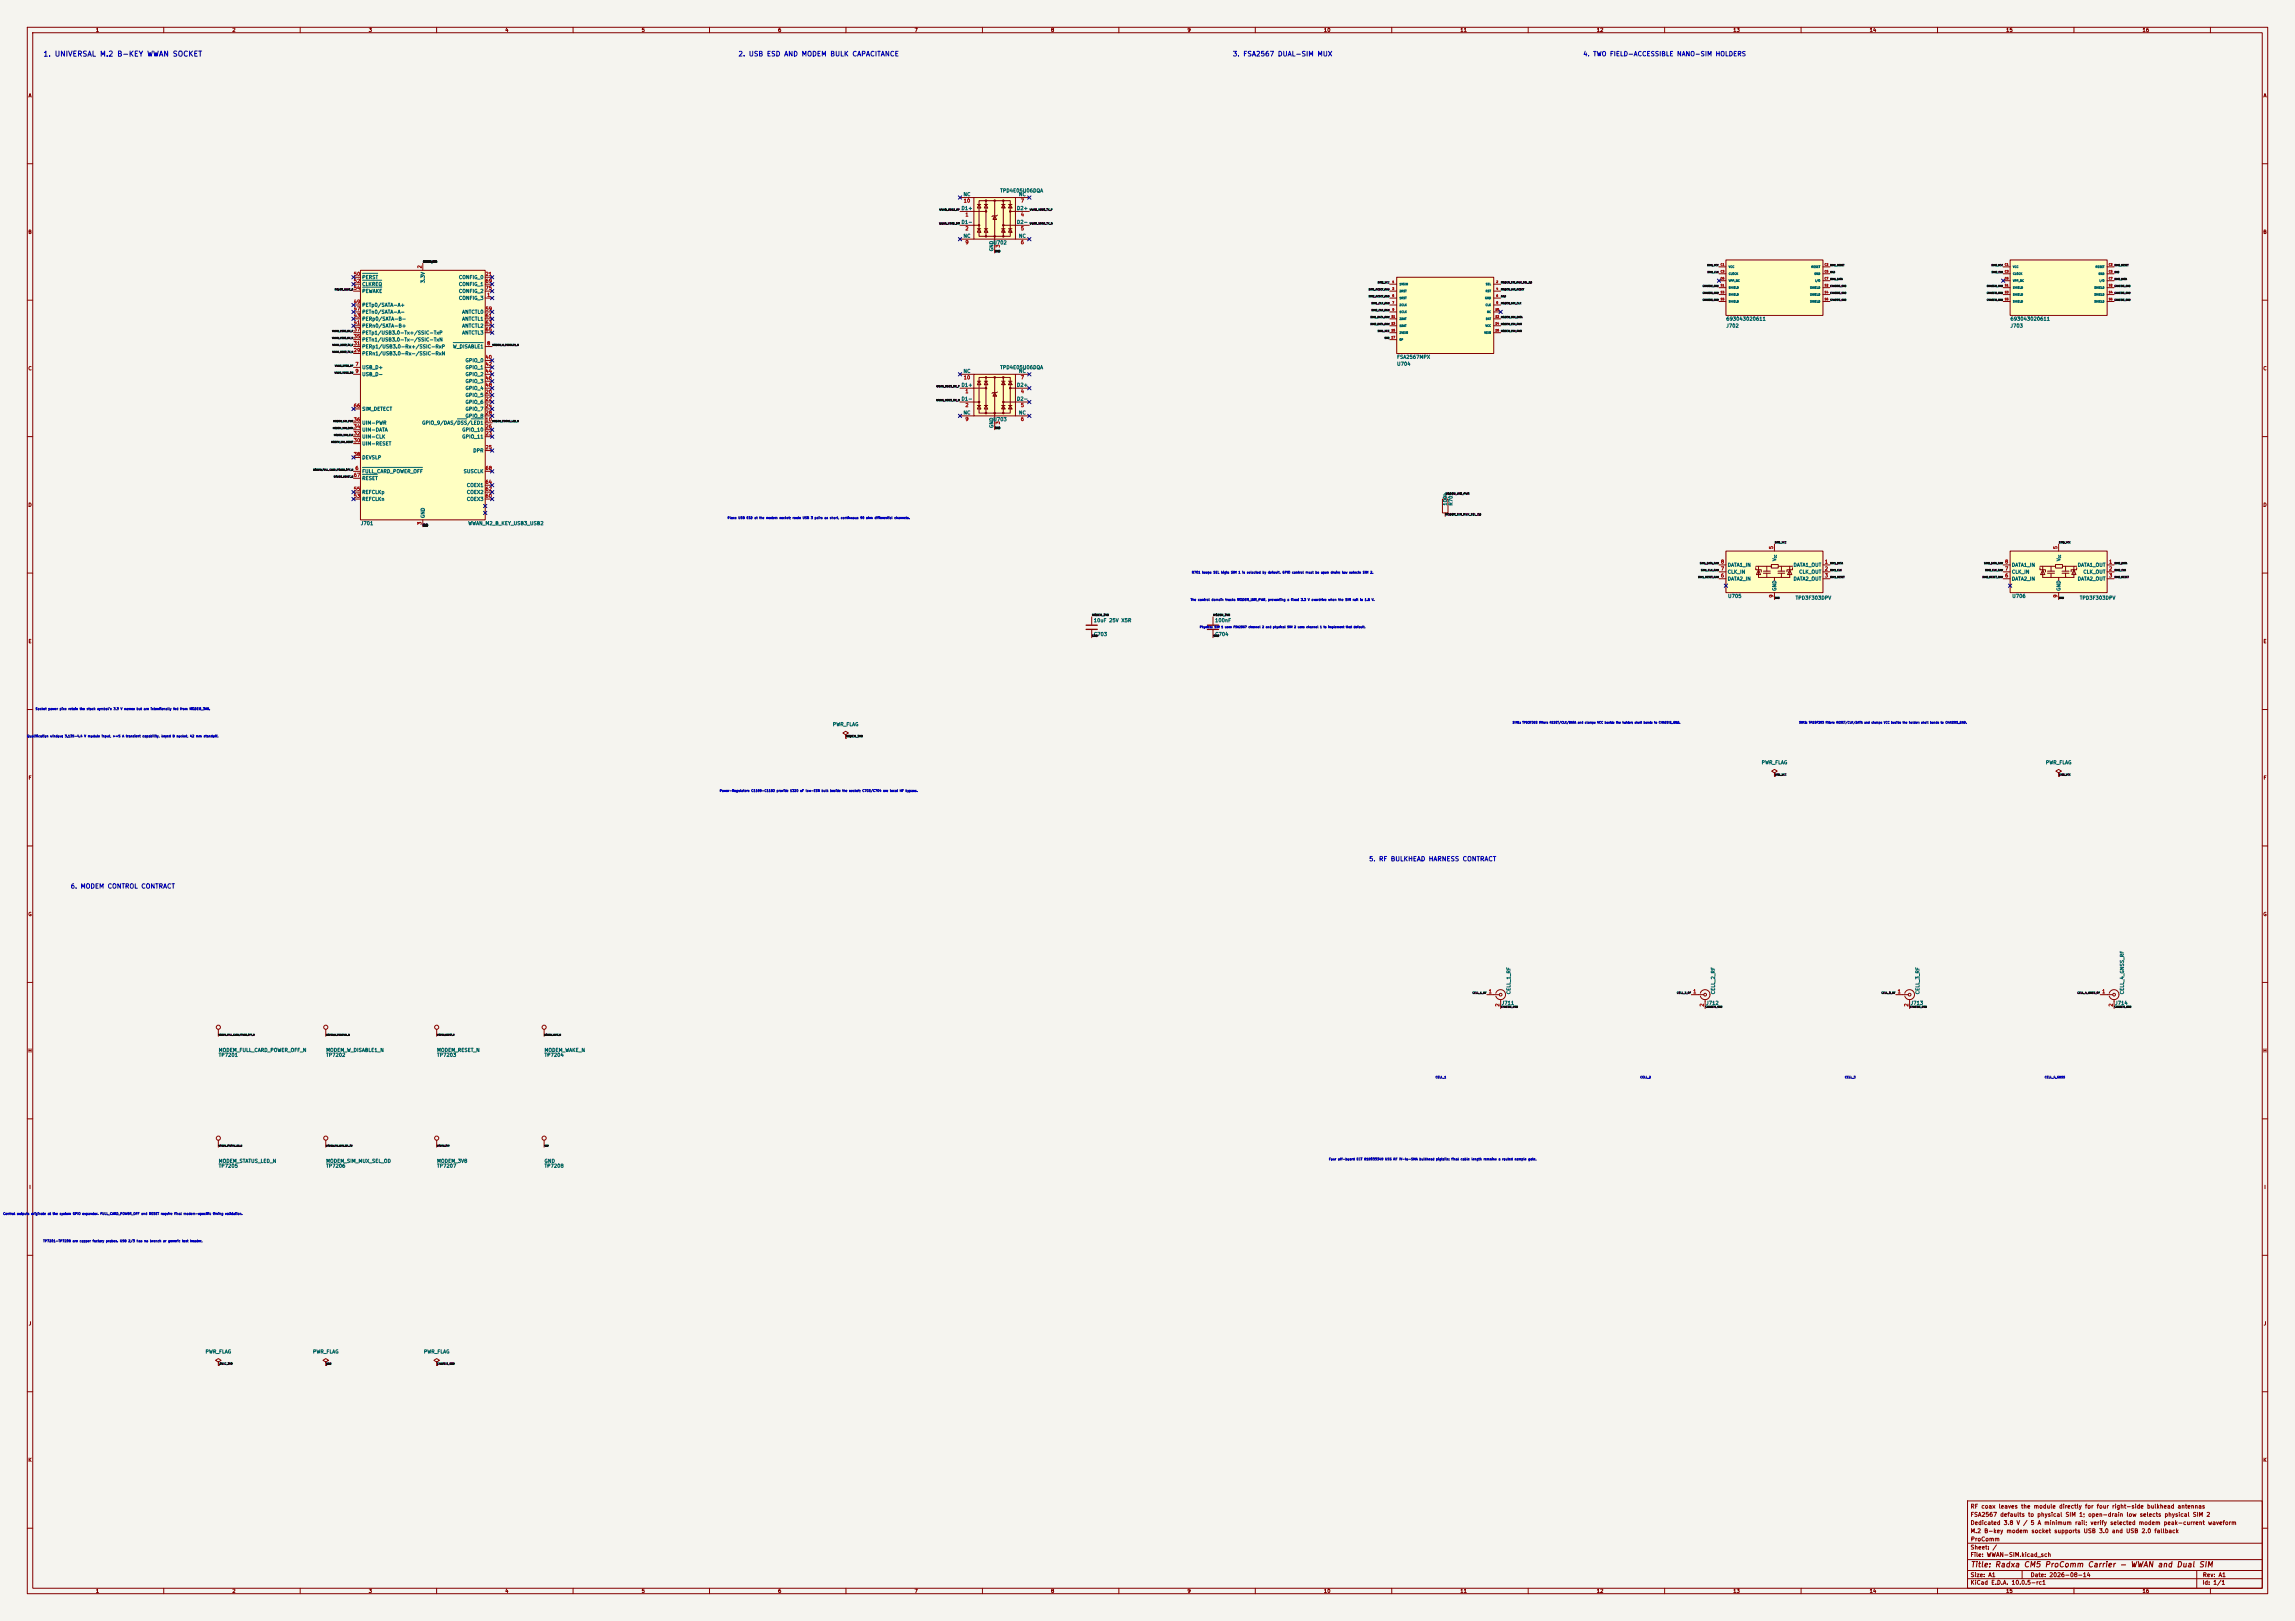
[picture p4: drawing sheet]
<svg xmlns="http://www.w3.org/2000/svg" width="841mm" height="594mm" viewBox="0 0 841 594" stroke-linecap="round" stroke-linejoin="round" font-family="sans-serif">
<defs><g id="words">
<text font-size="2" fill="#840000" x="722" y="574.8">Title: Radxa CM5 ProComm Carrier - WWAN and Dual SIM</text>
<text font-size="1.9" fill="#0000c2" x="15.7" y="21.2">1. UNIVERSAL M.2 B-KEY WWAN SOCKET</text>
<g font-size="1.7" fill="#0000c2">
<text x="270.4" y="21.1">2. USB ESD AND MODEM BULK CAPACITANCE</text>
<text x="451.6" y="21.1">3. FSA2567 DUAL-SIM MUX</text>
</g>
<g font-size="1.6" fill="#0000c2">
<text x="580" y="21">4. TWO FIELD-ACCESSIBLE NANO-SIM HOLDERS</text>
<text x="501.5" y="316">5. RF BULKHEAD HARNESS CONTRACT</text>
<text x="25.7" y="326">6. MODEM CONTROL CONTRACT</text>
</g>
<g font-size="1.5" fill="#840000">
<text x="721.9" y="556.1">FSA2567 defaults to physical SIM 1; open-drain low selects physical SIM 2</text>
<text x="721.9" y="553.1">RF coax leaves the module directly for four right-side bulkhead antennas</text>
<text x="721.9" y="562.1">M.2 B-key modem socket supports USB 3.0 and USB 2.0 fallback</text>
<text x="721.9" y="559.1">Dedicated 3.8 V / 5 A minimum rail; verify selected modem peak-current waveform</text>
<text x="721.9" y="568.1">Sheet: /</text>
<text x="722" y="565.1">ProComm</text>
<text x="721.9" y="570.8">File: WWAN-SIM.kicad_sch</text>
<text x="721.9" y="581">KiCad E.D.A. 10.0.5-rc1</text>
<text x="721.9" y="578.2">Size: A1</text>
<text x="743.9" y="578.2">Date: 2026-08-14</text>
<text x="806.9" y="581">Id: 1/1</text>
<text x="807" y="578.2">Rev: A1</text>
</g>
<g font-size="1.3" fill="#840000">
<text x="35" y="12">1</text>
<text x="85" y="12">2</text>
<text x="135" y="12">3</text>
<text x="185" y="12">4</text>
<text x="235" y="12">5</text>
<text x="285" y="12">6</text>
<text x="335" y="12">7</text>
<text x="385" y="12">8</text>
<text x="435" y="12">9</text>
<text x="485" y="12">10</text>
<text x="535" y="12">11</text>
<text x="585" y="12">12</text>
<text x="635" y="12">13</text>
<text x="685" y="12">14</text>
<text x="735" y="12">15</text>
<text x="785" y="12">16</text>
<text x="10.3" y="36">A</text>
<text x="829.3" y="36">A</text>
<text x="10.2" y="86">B</text>
<text x="829.2" y="86">B</text>
<text x="10.2" y="136">C</text>
<text x="829.2" y="136">C</text>
<text x="10.2" y="186">D</text>
<text x="829.2" y="186">D</text>
<text x="10.3" y="236">E</text>
<text x="829.3" y="236">E</text>
<text x="10.3" y="286">F</text>
<text x="829.3" y="286">F</text>
<text x="10.2" y="336">G</text>
<text x="829.2" y="336">G</text>
<text x="10.2" y="386">H</text>
<text x="829.2" y="386">H</text>
<text x="10.6" y="436">I</text>
<text x="829.6" y="436">I</text>
<text x="10.4" y="486">J</text>
<text x="829.4" y="486">J</text>
<text x="10.2" y="536">K</text>
<text x="829.2" y="536">K</text>
<text x="35" y="584">1</text>
<text x="85" y="584">2</text>
<text x="135" y="584">3</text>
<text x="185" y="584">4</text>
<text x="235" y="584">5</text>
<text x="285" y="584">6</text>
<text x="335" y="584">7</text>
<text x="385" y="584">8</text>
<text x="435" y="584">9</text>
<text x="485" y="584">10</text>
<text x="535" y="584">11</text>
<text x="585" y="584">12</text>
<text x="635" y="584">13</text>
<text x="685" y="584">14</text>
<text x="735" y="584">15</text>
<text x="785" y="584">16</text>
</g>
<g font-size="1.3" fill="#006464">
<text x="366.4" y="70.8">TPD4E05U06DQA</text>
<text x="352.2" y="77.3">D1+</text>
<text x="352.9" y="72.2">NC</text>
<text x="372.5" y="77.3">D2+</text>
<text x="373.2" y="72.2">NC</text>
<text x="352.2" y="82.3">D1-</text>
<text x="372.5" y="82.3">D2-</text>
<text x="352.9" y="87.4">NC</text>
<text x="363.8" y="89.9">U702</text>
<text x="373.2" y="87.4">NC</text>
<text x="364.3" y="92.2" transform="rotate(-90 364.3 92.2)">GND</text>
<text x="132.6" y="102.6">PERST</text>
<text x="132.6" y="105.1">CLKREQ</text>
<text x="132.6" y="107.6">PEWAKE</text>
<text x="155.9" y="103.9" transform="rotate(-90 155.9 103.9)">3.3V</text>
<text x="168" y="102.6">CONFIG_0</text>
<text x="168" y="105.1">CONFIG_1</text>
<text x="168" y="107.6">CONFIG_2</text>
<text x="132.6" y="112.7">PETp0/SATA-A+</text>
<text x="168" y="110.2">CONFIG_3</text>
<text x="132.6" y="117.8">PERp0/SATA-B-</text>
<text x="132.6" y="115.3">PETn0/SATA-A-</text>
<text x="169.2" y="115.3">ANTCTL0</text>
<text x="169.2" y="117.8">ANTCTL1</text>
<text x="632.4" y="117.8">693043020611</text>
<text x="736.6" y="117.8">693043020611</text>
<text x="132.6" y="125.4">PETn1/USB3.0-Tx-/SSIC-TxN</text>
<text x="132.6" y="122.9">PETp1/USB3.0-Tx+/SSIC-TxP</text>
<text x="132.6" y="120.3">PERn0/SATA-B+</text>
<text x="169.2" y="120.3">ANTCTL2</text>
<text x="169.2" y="122.9">ANTCTL3</text>
<text x="632.4" y="120.3">J702</text>
<text x="736.6" y="120.3">J703</text>
<text x="132.6" y="130.5">PERn1/USB3.0-Rx-/SSIC-RxN</text>
<text x="132.6" y="128">PERp1/USB3.0-Rx+/SSIC-RxP</text>
<text x="165.8" y="128">W_DISABLE1</text>
<text x="511.8" y="131.8">FSA2567MPX</text>
<text x="132.6" y="135.6">USB_D+</text>
<text x="170.4" y="133">GPIO_0</text>
<text x="170.4" y="135.6">GPIO_1</text>
<text x="352.9" y="136.9">NC</text>
<text x="366.4" y="135.6">TPD4E05U06DQA</text>
<text x="373.2" y="136.9">NC</text>
<text x="511.8" y="134.3">U704</text>
<text x="132.6" y="138.1">USB_D-</text>
<text x="170.4" y="138.1">GPIO_2</text>
<text x="170.4" y="140.7">GPIO_3</text>
<text x="170.4" y="143.2">GPIO_4</text>
<text x="352.2" y="142">D1+</text>
<text x="372.5" y="142">D2+</text>
<text x="170.4" y="145.7">GPIO_5</text>
<text x="170.4" y="148.3">GPIO_6</text>
<text x="352.2" y="147.1">D1-</text>
<text x="372.5" y="147.1">D2-</text>
<text x="132.6" y="155.9">UIM-PWR</text>
<text x="132.6" y="150.8">SIM_DETECT</text>
<text x="154.5" y="155.9">GPIO_9/DAS/DSS/LED1</text>
<text x="170.4" y="150.8">GPIO_7</text>
<text x="170.4" y="153.4">GPIO_8</text>
<text x="352.9" y="152.2">NC</text>
<text x="363.8" y="154.6">U703</text>
<text x="373.2" y="152.2">NC</text>
<text x="132.6" y="161">UIM-CLK</text>
<text x="132.6" y="158.4">UIM-DATA</text>
<text x="169.2" y="161">GPIO_11</text>
<text x="169.2" y="158.4">GPIO_10</text>
<text x="364.3" y="157" transform="rotate(-90 364.3 157)">GND</text>
<text x="132.6" y="163.5">UIM-RESET</text>
<text x="173.3" y="166.1">DPR</text>
<text x="132.6" y="173.7">FULL_CARD_POWER_OFF</text>
<text x="132.6" y="168.6">DEVSLP</text>
<text x="169.7" y="173.7">SUSCLK</text>
<text x="132.6" y="176.2">RESET</text>
<text x="170.9" y="178.8">COEX1</text>
<text x="132.6" y="183.8">REFCLKn</text>
<text x="132.6" y="181.3">REFCLKp</text>
<text x="170.9" y="183.8">COEX3</text>
<text x="170.9" y="181.3">COEX2</text>
<text x="530.6" y="185.4" transform="rotate(-90 530.6 185.4)">100k</text>
<text x="532.6" y="185.4" transform="rotate(-90 532.6 185.4)">R701</text>
<text x="155.9" y="190" transform="rotate(-90 155.9 190)">GND</text>
<text x="132.1" y="192.7">J701</text>
<text x="171.4" y="192.7">WWAN_M2_B_KEY_USB3_USB2</text>
<text x="632.9" y="208">DATA1_IN</text>
<text x="651.2" y="205.8" transform="rotate(-90 651.2 205.8)">V</text>
<text x="657.1" y="208">DATA1_OUT</text>
<text x="737.1" y="208">DATA1_IN</text>
<text x="755.3" y="205.8" transform="rotate(-90 755.3 205.8)">V</text>
<text x="761.2" y="208">DATA1_OUT</text>
<text x="632.9" y="213.1">DATA2_IN</text>
<text x="632.9" y="210.5">CLK_IN</text>
<text x="657.1" y="213.1">DATA2_OUT</text>
<text x="659.1" y="210.5">CLK_OUT</text>
<text x="737.1" y="213.1">DATA2_IN</text>
<text x="737.1" y="210.5">CLK_IN</text>
<text x="761.2" y="213.1">DATA2_OUT</text>
<text x="763.3" y="210.5">CLK_OUT</text>
<text x="633.1" y="219.4">U705</text>
<text x="651.2" y="216.7" transform="rotate(-90 651.2 216.7)">GND</text>
<text x="657.8" y="220">TPD3F303DPV</text>
<text x="737.2" y="219.4">U706</text>
<text x="755.3" y="216.7" transform="rotate(-90 755.3 216.7)">GND</text>
<text x="762" y="220">TPD3F303DPV</text>
<text x="400.7" y="233.4">C703</text>
<text x="400.7" y="228.3">10uF 25V X5R</text>
<text x="445.1" y="233.4">C704</text>
<text x="445.1" y="228.3">100nF</text>
<text x="305" y="266.4">PWR_FLAG</text>
<text x="645.4" y="280.4">PWR_FLAG</text>
<text x="749.5" y="280.4">PWR_FLAG</text>
<text x="553.8" y="364.5" transform="rotate(-90 553.8 364.5)">CELL_1_RF</text>
<text x="628.7" y="364.5" transform="rotate(-90 628.7 364.5)">CELL_2_RF</text>
<text x="703.7" y="364.5" transform="rotate(-90 703.7 364.5)">CELL_3_RF</text>
<text x="778.6" y="364.5" transform="rotate(-90 778.6 364.5)">CELL_4_GNSS_RF</text>
<text x="550.1" y="368.5">J711</text>
<text x="625.1" y="368.5">J712</text>
<text x="700" y="368.5">J713</text>
<text x="774.9" y="368.5">J714</text>
<text x="80" y="387.6">TP7201</text>
<text x="80" y="385.8">MODEM_FULL_CARD_POWER_OFF_N</text>
<text x="119.4" y="387.6">TP7202</text>
<text x="119.4" y="385.8">MODEM_W_DISABLE1_N</text>
<text x="160" y="387.6">TP7203</text>
<text x="160" y="385.8">MODEM_RESET_N</text>
<text x="199.4" y="387.6">TP7204</text>
<text x="199.4" y="385.8">MODEM_WAKE_N</text>
<text x="80" y="428.2">TP7205</text>
<text x="80" y="426.4">MODEM_STATUS_LED_N</text>
<text x="119.4" y="428.2">TP7206</text>
<text x="119.4" y="426.4">MODEM_SIM_MUX_SEL_OD</text>
<text x="160" y="428.2">TP7207</text>
<text x="160" y="426.4">MODEM_3V8</text>
<text x="199.4" y="428.2">TP7208</text>
<text x="199.4" y="426.4">GND</text>
<text x="75.2" y="496.3">PWR_FLAG</text>
<text x="114.5" y="496.3">PWR_FLAG</text>
<text x="155.2" y="496.3">PWR_FLAG</text>
</g>
<g font-size="1.3" fill="#a90000">
<text x="353" y="74.5">10</text>
<text x="373.9" y="74.5">7</text>
<text x="353.6" y="79.6">1</text>
<text x="373.9" y="79.6">4</text>
<text x="353.6" y="84.7">2</text>
<text x="353.6" y="89.8">9</text>
<text x="373.9" y="84.7">5</text>
<text x="373.9" y="89.8">6</text>
<text x="366.6" y="90.9" transform="rotate(-90 366.6 90.9)">3</text>
<text x="129.5" y="101.4">50</text>
<text x="154.7" y="98.5" transform="rotate(-90 154.7 98.5)">2</text>
<text x="177.7" y="101.4">21</text>
<text x="129.5" y="103.9">52</text>
<text x="129.5" y="106.5">54</text>
<text x="177.7" y="103.9">69</text>
<text x="177.7" y="106.5">75</text>
<text x="129.5" y="111.5">49</text>
<text x="178.3" y="109">1</text>
<text x="129.5" y="119.2">41</text>
<text x="129.5" y="116.6">43</text>
<text x="129.5" y="114.1">47</text>
<text x="177.7" y="114.1">59</text>
<text x="177.7" y="116.6">61</text>
<text x="177.7" y="119.2">63</text>
<text x="129.5" y="124.2">35</text>
<text x="129.5" y="121.7">37</text>
<text x="177.7" y="121.7">65</text>
<text x="129.5" y="129.3">29</text>
<text x="129.5" y="126.8">31</text>
<text x="177.7" y="131.9">40</text>
<text x="178.3" y="126.8">8</text>
<text x="130.1" y="134.4">7</text>
<text x="130.1" y="136.9">9</text>
<text x="177.7" y="134.4">42</text>
<text x="177.7" y="136.9">44</text>
<text x="177.7" y="139.5">46</text>
<text x="177.7" y="142">48</text>
<text x="353" y="139.3">10</text>
<text x="373.9" y="139.3">7</text>
<text x="129.5" y="149.6">66</text>
<text x="177.7" y="144.6">20</text>
<text x="177.7" y="147.1">22</text>
<text x="177.7" y="149.6">24</text>
<text x="353.6" y="144.4">1</text>
<text x="353.6" y="149.5">2</text>
<text x="373.9" y="144.4">4</text>
<text x="373.9" y="149.5">5</text>
<text x="129.5" y="154.7">36</text>
<text x="177.7" y="154.7">10</text>
<text x="177.7" y="152.2">28</text>
<text x="353.6" y="154.5">9</text>
<text x="366.6" y="155.7" transform="rotate(-90 366.6 155.7)">3</text>
<text x="373.9" y="154.5">6</text>
<text x="129.5" y="159.8">32</text>
<text x="129.5" y="157.3">34</text>
<text x="177.7" y="159.8">23</text>
<text x="177.7" y="157.3">26</text>
<text x="129.5" y="162.3">30</text>
<text x="129.5" y="167.4">38</text>
<text x="177.7" y="164.9">25</text>
<text x="130.1" y="172.5">6</text>
<text x="177.7" y="172.5">68</text>
<text x="129.5" y="175">67</text>
<text x="177.7" y="177.6">64</text>
<text x="129.5" y="182.7">53</text>
<text x="129.5" y="180.1">55</text>
<text x="177.7" y="182.7">60</text>
<text x="177.7" y="180.1">62</text>
<text x="154.7" y="192.5" transform="rotate(-90 154.7 192.5)">3</text>
<text x="650" y="201.4" transform="rotate(-90 650 201.4)">5</text>
<text x="754.2" y="201.4" transform="rotate(-90 754.2 201.4)">5</text>
<text x="630.5" y="209.3">7</text>
<text x="630.5" y="206.8">8</text>
<text x="668.6" y="206.8">1</text>
<text x="668.6" y="209.3">2</text>
<text x="734.6" y="209.3">7</text>
<text x="734.6" y="206.8">8</text>
<text x="772.7" y="206.8">1</text>
<text x="772.7" y="209.3">2</text>
<text x="630.5" y="211.9">6</text>
<text x="668.6" y="211.9">3</text>
<text x="734.6" y="211.9">6</text>
<text x="772.7" y="211.9">3</text>
<text x="650" y="219.2" transform="rotate(-90 650 219.2)">9</text>
<text x="754.2" y="219.2" transform="rotate(-90 754.2 219.2)">9</text>
<text x="545.4" y="364.3">1</text>
<text x="620.3" y="364.3">1</text>
<text x="695.2" y="364.3">1</text>
<text x="770.2" y="364.3">1</text>
<text x="549.7" y="369" transform="rotate(-90 549.7 369)">2</text>
<text x="624.6" y="369" transform="rotate(-90 624.6 369)">2</text>
<text x="699.6" y="369" transform="rotate(-90 699.6 369)">2</text>
<text x="774.5" y="369" transform="rotate(-90 774.5 369)">2</text>
</g>
<g font-size=".8" fill="#0000c2">
<text x="266.5" y="190.4">Place USB ESD at the modem socket; route USB 3 pairs as short, continuous 90 ohm differential channels.</text>
<text x="436.6" y="210.4">R701 keeps SEL high: SIM 1 is selected by default. GPIO control must be open drain; low selects SIM 2.</text>
<text x="436.2" y="220.4">The control domain tracks MODEM_UIM_PWR, preventing a fixed 3.3 V overdrive when the SIM rail is 1.8 V.</text>
<text x="439.6" y="230.3">Physical SIM 1 uses FSA2567 channel 2 and physical SIM 2 uses channel 1 to implement that default.</text>
<text x="12.9" y="260.4">Socket power pins retain the stock symbol's 3.3 V names but are intentionally fed from MODEM_3V8.</text>
<text x="554.2" y="265.3">SIM1: TPD3F303 filters RESET/CLK/DATA and clamps VCC beside the holder; shell bonds to CHASSIS_GND.</text>
<text x="659.2" y="265.3">SIM2: TPD3F303 filters RESET/CLK/DATA and clamps VCC beside the holder; shell bonds to CHASSIS_GND.</text>
<text x="9.9" y="270.4">Qualification window: 3.135-4.4 V module input, &gt;=5 A transient capability, keyed B socket, 42 mm standoff.</text>
<text x="263.7" y="290.4">Power-Regulators C1189-C1192 provide 1320 uF low-ESR bulk beside the socket; C703/C704 are local HF bypass.</text>
<text x="526" y="395.3">CELL_1</text>
<text x="601" y="395.3">CELL_2</text>
<text x="676" y="395.3">CELL_3</text>
<text x="749.2" y="395.3">CELL_4_GNSS</text>
<text x="486.9" y="425.4">Four off-board ECT 818033349 USS RF IV-to-SMA bulkhead pigtails; final cable length remains a routed sample gate.</text>
<text x="1" y="445.4">Control outputs originate at the system GPIO expander. FULL_CARD_POWER_OFF and RESET require final modem-specific timing validation.</text>
<text x="15.7" y="455.4">TP7201-TP7208 are copper factory probes. USB 2/3 has no branch or generic test header.</text>
</g>
<g font-size=".8" fill="#006464">
<text x="651.2" y="204.6" transform="rotate(-90 651.2 204.6)">CC</text>
<text x="755.4" y="204.6" transform="rotate(-90 755.4 204.6)">CC</text>
</g>
<g font-size=".7" fill="#a90000">
<text x="630.4" y="97.5">C1</text>
<text x="630.4" y="100">C3</text>
<text x="668.5" y="97.5">C2</text>
<text x="668.5" y="100">C5</text>
<text x="734.6" y="97.5">C1</text>
<text x="734.6" y="100">C3</text>
<text x="772.7" y="97.5">C2</text>
<text x="772.7" y="100">C5</text>
<text x="510.1" y="103.8">1</text>
<text x="510.1" y="106.4">3</text>
<text x="548.2" y="103.8">2</text>
<text x="548.2" y="106.4">4</text>
<text x="630.4" y="102.6">C6</text>
<text x="630.4" y="105.1">S1</text>
<text x="630.4" y="107.6">S3</text>
<text x="668.5" y="102.6">C7</text>
<text x="668.5" y="105.1">S2</text>
<text x="668.5" y="107.6">S4</text>
<text x="734.6" y="102.6">C6</text>
<text x="734.6" y="105.1">S1</text>
<text x="734.6" y="107.6">S3</text>
<text x="772.7" y="102.6">C7</text>
<text x="772.7" y="105.1">S2</text>
<text x="772.7" y="107.6">S4</text>
<text x="510.1" y="108.9">5</text>
<text x="510.1" y="111.4">7</text>
<text x="510.1" y="114">9</text>
<text x="547.9" y="114">10</text>
<text x="548.2" y="108.9">6</text>
<text x="548.2" y="111.4">8</text>
<text x="630.4" y="110.2">S5</text>
<text x="668.5" y="110.2">S6</text>
<text x="734.6" y="110.2">S5</text>
<text x="772.7" y="110.2">S6</text>
<text x="509.8" y="116.5">11</text>
<text x="509.8" y="119.1">13</text>
<text x="547.9" y="116.5">12</text>
<text x="547.9" y="119.1">14</text>
<text x="509.8" y="121.6">15</text>
<text x="509.8" y="124.1">17</text>
<text x="547.9" y="121.6">16</text>
</g>
<g font-size=".7" fill="#006464">
<text x="633.4" y="98.3">VCC</text>
<text x="633.4" y="100.9">CLOCK</text>
<text x="663.7" y="98.3">RESET</text>
<text x="664.8" y="100.9">GND</text>
<text x="737.5" y="98.3">VCC</text>
<text x="737.5" y="100.9">CLOCK</text>
<text x="767.8" y="98.3">RESET</text>
<text x="768.9" y="100.9">GND</text>
<text x="512.7" y="104.7">1VSIM</text>
<text x="512.7" y="107.2">2RST</text>
<text x="544.3" y="107.2">RST</text>
<text x="544.4" y="104.7">SEL</text>
<text x="633.4" y="103.4">VPP_NC</text>
<text x="633.4" y="106">SHIELD</text>
<text x="663.2" y="106">SHIELD</text>
<text x="665.1" y="103.4">I/O</text>
<text x="737.5" y="103.4">VPP_NC</text>
<text x="737.5" y="106">SHIELD</text>
<text x="767.4" y="106">SHIELD</text>
<text x="769.2" y="103.4">I/O</text>
<text x="512.7" y="109.8">1RST</text>
<text x="512.7" y="112.3">2CLK</text>
<text x="544.1" y="109.8">GND</text>
<text x="544.3" y="112.3">CLK</text>
<text x="633.4" y="108.5">SHIELD</text>
<text x="633.4" y="111">SHIELD</text>
<text x="663.2" y="108.5">SHIELD</text>
<text x="663.2" y="111">SHIELD</text>
<text x="737.5" y="108.5">SHIELD</text>
<text x="737.5" y="111">SHIELD</text>
<text x="767.4" y="108.5">SHIELD</text>
<text x="767.4" y="111">SHIELD</text>
<text x="512.7" y="114.8">1CLK</text>
<text x="512.7" y="117.4">2DAT</text>
<text x="512.7" y="119.9">1DAT</text>
<text x="544.2" y="119.9">VCC</text>
<text x="544.4" y="117.4">DAT</text>
<text x="544.8" y="114.8">NC</text>
<text x="512.7" y="122.5">2VSIM</text>
<text x="512.7" y="125">EP</text>
<text x="543.8" y="122.5">VSIM</text>
</g>
<g font-size=".7" fill="#0f0f0f">
<text x="529.6" y="181.4">MODEM_UIM_PWR</text>
<text x="529.6" y="189">MODEM_SIM_MUX_SEL_OD</text>
<text x="400.1" y="225.9">MODEM_3V8</text>
<text x="444.5" y="225.9">MODEM_3V8</text>
<text x="400.1" y="233.5">GND</text>
<text x="444.5" y="233.5">GND</text>
<text x="309.9" y="270.3">MODEM_3V8</text>
<text x="539.5" y="364.3">CELL_1_RF</text>
<text x="614.4" y="364.3">CELL_2_RF</text>
<text x="689.3" y="364.3">CELL_3_RF</text>
<text x="761.2" y="364.3">CELL_4_GNSS_RF</text>
<text x="80" y="500.2">LOGIC_3V3</text>
<text x="119.4" y="500.2">GND</text>
<text x="160.1" y="500.2">CHASSIS_GND</text>
</g>
<g font-size=".6" fill="#0f0f0f">
<text x="344.2" y="77.3">WWAN_USB2_DP</text>
<text x="377.2" y="77.3">WWAN_USB3_TX_P</text>
<text x="344.1" y="82.4">WWAN_USB2_DM</text>
<text x="377.2" y="82.4">WWAN_USB3_TX_N</text>
<text x="155" y="96.4">MODEM_3V8</text>
<text x="625.5" y="97.6">SIM1_VCC</text>
<text x="625.6" y="100.2">SIM1_CLK</text>
<text x="670.6" y="97.6">SIM1_RESET</text>
<text x="670.6" y="100.2">GND</text>
<text x="729.7" y="97.6">SIM2_VCC</text>
<text x="729.7" y="100.2">SIM2_CLK</text>
<text x="774.7" y="100.2">GND</text>
<text x="774.7" y="97.6">SIM2_RESET</text>
<text x="122.6" y="106.5">MODEM_WAKE_N</text>
<text x="501.4" y="106.5">SIM1_RESET_RAW</text>
<text x="504.8" y="104">SIM2_VCC</text>
<text x="549.9" y="106.5">MODEM_UIM_RESET</text>
<text x="549.9" y="104">MODEM_SIM_MUX_SEL_OD</text>
<text x="623.8" y="107.8">CHASSIS_GND</text>
<text x="623.8" y="105.3">CHASSIS_GND</text>
<text x="670.6" y="107.8">CHASSIS_GND</text>
<text x="670.6" y="102.7">SIM1_DATA</text>
<text x="670.6" y="105.3">CHASSIS_GND</text>
<text x="728" y="107.8">CHASSIS_GND</text>
<text x="728" y="105.3">CHASSIS_GND</text>
<text x="774.7" y="102.7">SIM2_DATA</text>
<text x="774.7" y="105.3">CHASSIS_GND</text>
<text x="774.7" y="107.8">CHASSIS_GND</text>
<text x="501.4" y="109.1">SIM2_RESET_RAW</text>
<text x="502.5" y="111.6">SIM1_CLK_RAW</text>
<text x="549.9" y="111.6">MODEM_UIM_CLK</text>
<text x="549.9" y="109.1">GND</text>
<text x="623.8" y="110.3">CHASSIS_GND</text>
<text x="670.6" y="110.3">CHASSIS_GND</text>
<text x="728" y="110.3">CHASSIS_GND</text>
<text x="774.7" y="110.3">CHASSIS_GND</text>
<text x="502.1" y="119.2">SIM2_DATA_RAW</text>
<text x="502.1" y="116.7">SIM1_DATA_RAW</text>
<text x="502.5" y="114.1">SIM2_CLK_RAW</text>
<text x="549.9" y="116.7">MODEM_UIM_DATA</text>
<text x="549.9" y="119.2">MODEM_UIM_PWR</text>
<text x="121.6" y="124.3">WWAN_USB3_RX_N</text>
<text x="121.6" y="121.8">WWAN_USB3_RX_P</text>
<text x="504.8" y="121.8">SIM1_VCC</text>
<text x="507.2" y="124.3">GND</text>
<text x="549.9" y="121.8">MODEM_UIM_PWR</text>
<text x="121.7" y="129.4">WWAN_USB3_TX_N</text>
<text x="121.8" y="126.8">WWAN_USB3_TX_P</text>
<text x="180.4" y="126.8">MODEM_W_DISABLE1_N</text>
<text x="122.5" y="137">WWAN_USB2_DM</text>
<text x="122.6" y="134.5">WWAN_USB2_DP</text>
<text x="343.1" y="142.1">WWAN_USB3_RX_P</text>
<text x="343" y="147.2">WWAN_USB3_RX_N</text>
<text x="122.1" y="154.8">MODEM_UIM_PWR</text>
<text x="180.4" y="154.8">MODEM_STATUS_LED_N</text>
<text x="121.9" y="157.3">MODEM_UIM_DATA</text>
<text x="122.3" y="159.9">MODEM_UIM_CLK</text>
<text x="121.3" y="162.4">MODEM_UIM_RESET</text>
<text x="114.7" y="172.6">MODEM_FULL_CARD_POWER_OFF_N</text>
<text x="122.2" y="175.1">MODEM_RESET_N</text>
<text x="155" y="192.9">GND</text>
<text x="650.3" y="199.2">SIM1_VCC</text>
<text x="754.4" y="199.2">SIM2_VCC</text>
<text x="622.8" y="206.9">SIM1_DATA_RAW</text>
<text x="623.2" y="209.4">SIM1_CLK_RAW</text>
<text x="670.6" y="209.4">SIM1_CLK</text>
<text x="670.6" y="206.9">SIM1_DATA</text>
<text x="727" y="206.9">SIM2_DATA_RAW</text>
<text x="727.4" y="209.4">SIM2_CLK_RAW</text>
<text x="774.7" y="209.4">SIM2_CLK</text>
<text x="774.7" y="206.9">SIM2_DATA</text>
<text x="622.2" y="211.9">SIM1_RESET_RAW</text>
<text x="670.6" y="211.9">SIM1_RESET</text>
<text x="726.4" y="211.9">SIM2_RESET_RAW</text>
<text x="774.7" y="211.9">SIM2_RESET</text>
<text x="650.3" y="219.6">GND</text>
<text x="754.4" y="219.6">GND</text>
<text x="650.3" y="284.3">SIM1_VCC</text>
<text x="754.4" y="284.3">SIM2_VCC</text>
<text x="549.9" y="369.4">CHASSIS_GND</text>
<text x="624.9" y="369.4">CHASSIS_GND</text>
<text x="699.8" y="369.4">CHASSIS_GND</text>
<text x="774.7" y="369.4">CHASSIS_GND</text>
</g>
<g font-size=".5" fill="#0f0f0f">
<text x="80" y="379.6">MODEM_FULL_CARD_POWER_OFF_N</text>
<text x="119.4" y="379.6">MODEM_W_DISABLE1_N</text>
<text x="160.1" y="379.6">MODEM_RESET_N</text>
<text x="199.4" y="379.6">MODEM_WAKE_N</text>
<text x="80" y="420.2">MODEM_STATUS_LED_N</text>
<text x="119.4" y="420.2">MODEM_SIM_MUX_SEL_OD</text>
<text x="160.1" y="420.2">MODEM_3V8</text>
<text x="199.4" y="420.2">GND</text>
</g>
</g></defs>
<path d="M0 0h841v594h-841z" fill="#f5f4ef" stroke="#f5f4ef" stroke-width=".37"/>
<g fill="none" stroke="#840000" stroke-width=".37">
<path d="M10 10h821v574h-821zM12 12h817v570h-817zM60 10v2M110 10v2M160 10v2M210 10v2M260 10v2M310 10v2M360 10v2M410 10v2M460 10v2M510 10v2"/>
<path d="M560 10v2M610 10v2M660 10v2M710 10v2M760 10v2M810 10v2M10 60h2M829 60h2M10 110h2M829 110h2M10 160h2M829 160h2"/>
<path d="M528.6 182.9h2v5.1h-2zM529.6 181.6v1.3M529.6 188v1.2M10 210h2M829 210h2M10 260h2M829 260h2M10 310h2M829 310h2M10 360h2M829 360h2M80 377.2v2.5"/>
<path d="M119.4 377.2v2.5M10 410h2M80 417.8v2.6M119.4 417.8v2.6M199.4 417.8v2.6M829 410h2M10 460h2M829 460h2M80 499.1l1-.6-1-.7-1 .7 1 .6v1.3M119.4 499.1l1-.6-1-.7-1 .7 1 .6v1.3M160 499.1l1-.6-1-.7-1 .7 1 .6v1.3M10 510h2"/>
<path d="M80 500.4h.1M119.4 500.4h.1M160 500.4h.1M829 510h2M10 560h2M721 550h108v32h-108zM829 560h2M721 578.5h108M721 575.5h108M721 571.5h108M721 565.5h108M741 575.5v3"/>
<path d="M805 575.5v6.5M60 582v2M110 582v2M160 582v2M210 582v2M260 582v2M310 582v2M360 582v2M410 582v2M460 582v2M510 582v2M560 582v2"/>
<path d="M610 582v2M660 582v2M710 582v2M760 582v2M810 582v2"/>
<circle cx="80" cy="376.4" r=".76"/>
<circle cx="119.4" cy="376.4" r=".76"/>
<circle cx="80" cy="417.1" r=".76"/>
<circle cx="119.4" cy="417.1" r=".76"/>
<circle cx="199.4" cy="417.1" r=".76"/>
</g>
<path d="M511.8 101.6h35.6v27.9h-35.6z" fill="#ffffc2"/>
<g fill="none" stroke="#840000" stroke-width=".37">
<path d="M509.3 104.1h2.5M509.3 106.7h2.5M509.3 109.2h2.5M509.3 111.8h2.5M509.3 114.3h2.5M509.3 116.8h2.5M509.3 119.4h2.5M511.8 101.6h35.6v27.9h-35.6zM547.4 104.1h2.5M547.4 106.7h2.5M547.4 109.2h2.5M547.4 111.8h2.5"/>
<path d="M547.4 114.3h2.5M547.4 116.8h2.5M547.4 119.4h2.5M509.3 121.9h2.5M509.3 124.5h2.5M547.4 121.9h2.5M160 377.2v2.5M199.4 377.2v2.5M160 417.8v2.6"/>
<circle cx="160" cy="376.4" r=".76"/>
<circle cx="199.4" cy="376.4" r=".76"/>
<circle cx="160" cy="417.1" r=".76"/>
</g>
<path d="M132.1 99.1h45.7v91.4h-45.7z" fill="#ffffc2"/>
<g fill="none" stroke="#840000" stroke-width=".37">
<path d="M132.1 99.1h45.7v91.4h-45.7zM154.9 96.5v2.6M129.5 101.6h2.6M129.5 119.4h2.6M129.5 116.8h2.6M129.5 114.3h2.6M129.5 111.8h2.6M129.5 104.1h2.6M129.5 106.7h2.6M177.8 109.2h2.5M177.8 101.6h2.5M177.8 119.4h2.5"/>
<path d="M177.8 116.8h2.5M177.8 114.3h2.5M177.8 104.1h2.5M177.8 106.7h2.5M129.5 134.6h2.6M129.5 127h2.6M129.5 137.2h2.6M129.5 129.5h2.6M129.5 124.5h2.6M129.5 121.9h2.6M177.8 134.6h2.5M177.8 127h2.5"/>
<path d="M177.8 137.2h2.5M177.8 121.9h2.5M177.8 132.1h2.5M177.8 139.7h2.5M129.5 154.9h2.6M129.5 149.9h2.6M129.5 157.5h2.6M177.8 154.9h2.5M177.8 144.8h2.5M177.8 147.3h2.5M177.8 149.9h2.5M177.8 157.5h2.5"/>
<path d="M177.8 152.4h2.5M177.8 142.2h2.5M129.5 172.7h2.6M129.5 160h2.6M129.5 162.6h2.6M129.5 167.6h2.6M129.5 175.3h2.6M177.8 172.7h2.5M177.8 160h2.5M177.8 165.1h2.5M177.8 177.8h2.5M129.5 182.9h2.6"/>
<path d="M129.5 180.3h2.6M154.9 190.5v2.5M177.8 182.9h2.5M177.8 180.3h2.5"/>
</g>
<path d="M132.8 100.1h5.6M132.8 102.7h7.1M132.8 105.2h7.1M166.1 125.5h11M167.6 153.5h3.5M172.7 153.5h4.4M132.8 171.3h22M132.8 173.8h5.5" fill="none" stroke="#006464" stroke-width=".37"/>
<path d="M736.6 95.2h35.6v20.4h-35.6z" fill="#ffffc2"/>
<g fill="none" stroke="#840000" stroke-width=".37">
<path d="M734.1 97.8h2.5M736.6 95.2h35.6v20.4h-35.6zM772.2 97.8h2.5M734.1 100.3h2.5M734.1 102.9h2.5M734.1 105.4h2.5M734.1 107.9h2.5M734.1 110.5h2.5M772.2 100.3h2.5M772.2 102.9h2.5M772.2 105.4h2.5M772.2 107.9h2.5"/>
<path d="M772.2 110.5h2.5"/>
</g>
<path d="M632.5 95.2h35.5v20.4h-35.5z" fill="#ffffc2"/>
<g fill="none" stroke="#840000" stroke-width=".37">
<path d="M629.9 97.8h2.6M632.5 95.2h35.5v20.4h-35.5zM668 97.8h2.6M629.9 100.3h2.6M629.9 102.9h2.6M629.9 105.4h2.6M629.9 107.9h2.6M629.9 110.5h2.6M668 100.3h2.6M668 102.9h2.6M668 105.4h2.6M668 107.9h2.6"/>
<path d="M668 110.5h2.6M754.4 283.2l1-.6-1-.7-1 .7 1 .6v1.3M754.4 284.5h.1M619.8 364.5h4.5M623.1 364a1.81 1.81 0 0 1 2.7-1 1.81 1.81 0 0 1 .1 2.9 1.81 1.81 0 0 1-2.8-.9M624.8 366.3v3.3M769.6 364.5h4.6M772.9 364a1.81 1.81 0 0 1 2.8-1 1.81 1.81 0 0 1 0 2.9 1.81 1.81 0 0 1-2.8-.9M774.7 366.3v3.3"/>
<circle cx="624.8" cy="364.5" r=".51"/>
<circle cx="774.7" cy="364.5" r=".51"/>
</g>
<path d="M736.6 201.9h35.6v15.3h-35.6z" fill="#ffffc2"/>
<g fill="none" stroke="#840000" stroke-width=".37">
<path d="M754.4 199.4v2.5M734.1 207h2.5M734.1 209.5h2.5M734.1 212.1h2.5M736.6 201.9h35.6v15.3h-35.6zM747.5 208v.8h2.1v.7M747.5 207.5h5.7M748.5 207.5v4.1h11.5v-4.1M748.5 208.8l.8 1.8h-1.5zM750.3 210.1h2.6M750.3 209.3h2.6M751.6 207.5v1.8"/>
<path d="M751.6 210.1v1.5M753.2 206.9h2.6v1.3h-2.6zM754.4 211.6v1.1M754.4 217.2v2.5M755.6 210.1h2.6M755.6 209.3h2.6M755.8 207.5h5.2M756.9 207.5v1.8M756.9 210.1v1.5M760 208.8l.7 1.8h-1.5zM761 208v.8h-2v.7M772.2 207h2.5"/>
<path d="M772.2 209.5h2.5M772.2 212.1h2.5"/>
</g>
<path d="M632.5 201.9h35.5v15.3h-35.5z" fill="#ffffc2"/>
<g fill="none" stroke="#840000" stroke-width=".37">
<path d="M650.2 199.4v2.5M629.9 207h2.6M629.9 209.5h2.6M629.9 212.1h2.6M632.5 201.9h35.5v15.3h-35.5zM643.4 208v.8h2v.7M643.4 207.5h5.7M644.4 207.5v4.1h11.4v-4.1M644.4 208.8l.8 1.8h-1.6zM646.2 210.1h2.5M646.2 209.3h2.5M647.4 207.5v1.8"/>
<path d="M647.4 210.1v1.5M649.1 206.9h2.5v1.3h-2.5zM650.2 211.6v1.1M650.2 217.2v2.5M651.5 210.1h2.5M651.5 209.3h2.5M651.6 207.5h5.2M652.8 207.5v1.8M652.8 210.1v1.5M655.8 208.8l.8 1.8h-1.5zM656.8 208v.8h-2v.7M668 207h2.6"/>
<path d="M668 209.5h2.6M668 212.1h2.6M400 226.1v2.8M400 230.9v2.8M650.2 283.2l1.1-.6-1.1-.7-1 .7 1 .6v1.3M650.2 284.5h.1M544.8 364.5h4.6M548.1 364a1.81 1.81 0 0 1 2.8-1 1.81 1.81 0 0 1 0 2.9 1.81 1.81 0 0 1-2.8-.9M549.9 366.3v3.3M694.7 364.5h4.6M698 364a1.81 1.81 0 0 1 2.8-1 1.81 1.81 0 0 1 0 2.9 1.81 1.81 0 0 1-2.8-.9M699.8 366.3v3.3"/>
<circle cx="549.9" cy="364.5" r=".51"/>
<circle cx="699.8" cy="364.5" r=".51"/>
</g>
<path d="M398 229.1h4.1M398 230.6h4.1" fill="none" stroke="#840000" stroke-width=".51"/>
<path d="M356.9 72.4h15.2v15.2h-15.2z" fill="#ffffc2"/>
<g fill="none" stroke="#840000" stroke-width=".37">
<path d="M351.8 77.5h9.5M351.8 72.4h5.1M356.9 72.4h15.2v15.2h-15.2zM358.1 74.9h1.3M358.8 73.5h11.4v13.1h-11.4zM358.8 74.9l.6 1.3h-1.3zM360.7 74.9h1.2M361.3 74.9l.6 1.3h-1.2zM361.3 73.5v13.1M364.5 79.1l.6 1.3h-1.2zM364.5 73.5v19.2M365.5 78.9l-2 .5"/>
<path d="M367 74.9h1.3M367.7 74.9l.6 1.3h-1.3zM367.7 73.5v13.1M369.6 74.9h1.2M370.2 74.9l.6 1.3h-1.2zM370.2 77.5h7M372.1 72.4h5.1M351.8 82.5h7M351.8 87.6h5.1M358.1 83.8h1.3M358.8 83.8l.6 1.3h-1.3zM360.7 83.8h1.2"/>
<path d="M361.3 83.8l.6 1.3h-1.2zM367 83.8h1.3M367.7 83.8l.6 1.3h-1.3zM367.7 82.5h9.5M369.6 83.8h1.2M370.2 83.8l.6 1.3h-1.2zM372.1 87.6h5.1M444.5 226.1v2.8M444.5 230.9v2.8M309.9 269.2l1-.6-1-.6-1 .6 1 .6v1.3M309.9 270.5h.1"/>
</g>
<g fill="#840000" stroke="#840000" stroke-width=".37">
<circle cx="358.8" cy="82.5" r=".28"/>
<circle cx="361.3" cy="73.5" r=".28"/>
<circle cx="361.3" cy="77.5" r=".28"/>
<circle cx="361.3" cy="86.6" r=".28"/>
<circle cx="364.5" cy="73.5" r=".28"/>
<circle cx="364.5" cy="86.6" r=".28"/>
<circle cx="367.7" cy="73.5" r=".28"/>
<circle cx="367.7" cy="82.5" r=".28"/>
<circle cx="367.7" cy="86.6" r=".28"/>
<circle cx="370.2" cy="77.5" r=".28"/>
</g>
<path d="M442.5 229.1h4M442.5 230.6h4" fill="none" stroke="#840000" stroke-width=".51"/>
<path d="M356.9 137.2h15.2v15.2h-15.2z" fill="#ffffc2"/>
<g fill="none" stroke="#840000" stroke-width=".37">
<path d="M351.8 137.2h5.1M356.9 137.2h15.2v15.2h-15.2zM358.1 139.7h1.3M358.8 138.3h11.4v13.1h-11.4zM358.8 139.7l.6 1.3h-1.3zM360.7 139.7h1.2M361.3 139.7l.6 1.3h-1.2zM361.3 138.3v13.1M364.5 138.3v19.2M367 139.7h1.3M367.7 139.7l.6 1.3h-1.3zM367.7 138.3v13.1"/>
<path d="M369.6 139.7h1.2M370.2 139.7l.6 1.3h-1.2zM372.1 137.2h5.1M351.8 142.2h9.5M351.8 147.3h7M351.8 152.4h5.1M358.1 148.6h1.3M358.8 148.6l.6 1.3h-1.3zM360.7 148.6h1.2M361.3 148.6l.6 1.3h-1.2zM364.5 143.9l.6 1.3h-1.2zM365.5 143.6l-2 .5"/>
<path d="M367 148.6h1.3M367.7 148.6l.6 1.3h-1.3zM367.7 147.3h9.5M369.6 148.6h1.2M370.2 148.6l.6 1.3h-1.2zM370.2 142.2h7M372.1 152.4h5.1"/>
</g>
<g fill="#840000" stroke="#840000" stroke-width=".37">
<circle cx="358.8" cy="147.3" r=".28"/>
<circle cx="361.3" cy="138.3" r=".28"/>
<circle cx="361.3" cy="142.2" r=".28"/>
<circle cx="361.3" cy="151.4" r=".28"/>
<circle cx="364.5" cy="138.3" r=".28"/>
<circle cx="364.5" cy="151.4" r=".28"/>
<circle cx="367.7" cy="138.3" r=".28"/>
<circle cx="367.7" cy="147.3" r=".28"/>
<circle cx="367.7" cy="151.4" r=".28"/>
<circle cx="370.2" cy="142.2" r=".28"/>
</g>
<g fill="none" stroke="#000084" stroke-width=".37">
<path d="M351.2 71.8l1.2 1.2M352.4 71.8l-1.2 1.2M376.6 71.8l1.2 1.2M377.8 71.8l-1.2 1.2M351.2 87l1.2 1.2M352.4 87l-1.2 1.2M376.6 87l1.2 1.2M377.8 87l-1.2 1.2M128.9 118.8l1.2 1.2M128.9 116.2l1.2 1.2M128.9 113.7l1.2 1.2M128.9 111.1l1.2 1.3"/>
<path d="M128.9 101l1.2 1.2M128.9 103.5l1.2 1.2M130.1 118.8l-1.2 1.2M130.1 116.2l-1.2 1.2M130.1 113.7l-1.2 1.2M130.1 111.1l-1.2 1.3M130.1 101l-1.2 1.2M130.1 103.5l-1.2 1.2M179.7 113.7l1.2 1.2M179.7 116.2l1.2 1.2M179.7 118.8l1.2 1.2M179.7 108.6l1.2 1.2"/>
<path d="M179.7 101l1.2 1.2M179.7 103.5l1.2 1.2M179.7 106.1l1.2 1.2M180.9 116.2l-1.2 1.2M180.9 113.7l-1.2 1.2M180.9 118.8l-1.2 1.2M180.9 108.6l-1.2 1.2M180.9 101l-1.2 1.2M180.9 103.5l-1.2 1.2M180.9 106.1l-1.2 1.2M549.3 113.7l1.2 1.2M550.5 113.7l-1.2 1.2"/>
<path d="M629.3 102.3l1.2 1.2M630.5 102.3l-1.2 1.2M733.5 102.3l1.2 1.2M734.7 102.3l-1.2 1.2M179.7 121.3l1.2 1.2M179.7 131.5l1.2 1.2M179.7 134l1.2 1.2M179.7 136.5l1.2 1.3M179.7 139.1l1.2 1.2M180.9 121.3l-1.2 1.2M180.9 131.5l-1.2 1.2M180.9 134l-1.2 1.2"/>
<path d="M180.9 136.5l-1.2 1.3M180.9 139.1l-1.2 1.2M351.2 136.5l1.2 1.3M352.4 136.5l-1.2 1.3M376.6 136.5l1.2 1.3M377.8 136.5l-1.2 1.3M128.9 149.2l1.2 1.3M130.1 149.2l-1.2 1.3M179.7 159.4l1.2 1.2M179.7 149.2l1.2 1.3M179.7 156.9l1.2 1.2M179.7 144.2l1.2 1.2"/>
<path d="M179.7 146.7l1.2 1.2M179.7 141.6l1.2 1.2M179.7 151.8l1.2 1.2M180.9 159.4l-1.2 1.2M180.9 149.2l-1.2 1.3M180.9 156.9l-1.2 1.2M180.9 144.2l-1.2 1.2M180.9 146.7l-1.2 1.2M180.9 141.6l-1.2 1.2M180.9 151.8l-1.2 1.2M351.2 151.8l1.2 1.2M352.4 151.8l-1.2 1.2"/>
<path d="M376.6 151.8l1.2 1.2M376.6 141.6l1.2 1.2M376.6 146.7l1.2 1.2M377.8 151.8l-1.2 1.2M377.8 141.6l-1.2 1.2M377.8 146.7l-1.2 1.2M128.9 179.7l1.2 1.2M128.9 167l1.2 1.2M130.1 179.7l-1.2 1.2M130.1 167l-1.2 1.2M179.7 164.5l1.2 1.2M179.7 179.7l1.2 1.2"/>
<path d="M179.7 177.2l1.2 1.2M179.7 172.1l1.2 1.2M180.9 164.5l-1.2 1.2M180.9 179.7l-1.2 1.2M180.9 177.2l-1.2 1.2M180.9 172.1l-1.2 1.2M128.9 182.3l1.2 1.2M130.1 182.3l-1.2 1.2M177.2 184.8l1.2 1.2M177.2 187.3l1.2 1.3M178.4 184.8l-1.2 1.2M178.4 187.3l-1.2 1.3"/>
<path d="M179.7 182.3l1.2 1.2M180.9 182.3l-1.2 1.2M631.9 214l1.2 1.2M633.1 214l-1.2 1.2M736 214l1.2 1.2M737.2 214l-1.2 1.2"/>
</g>
<use href="#words"/>
</svg>
